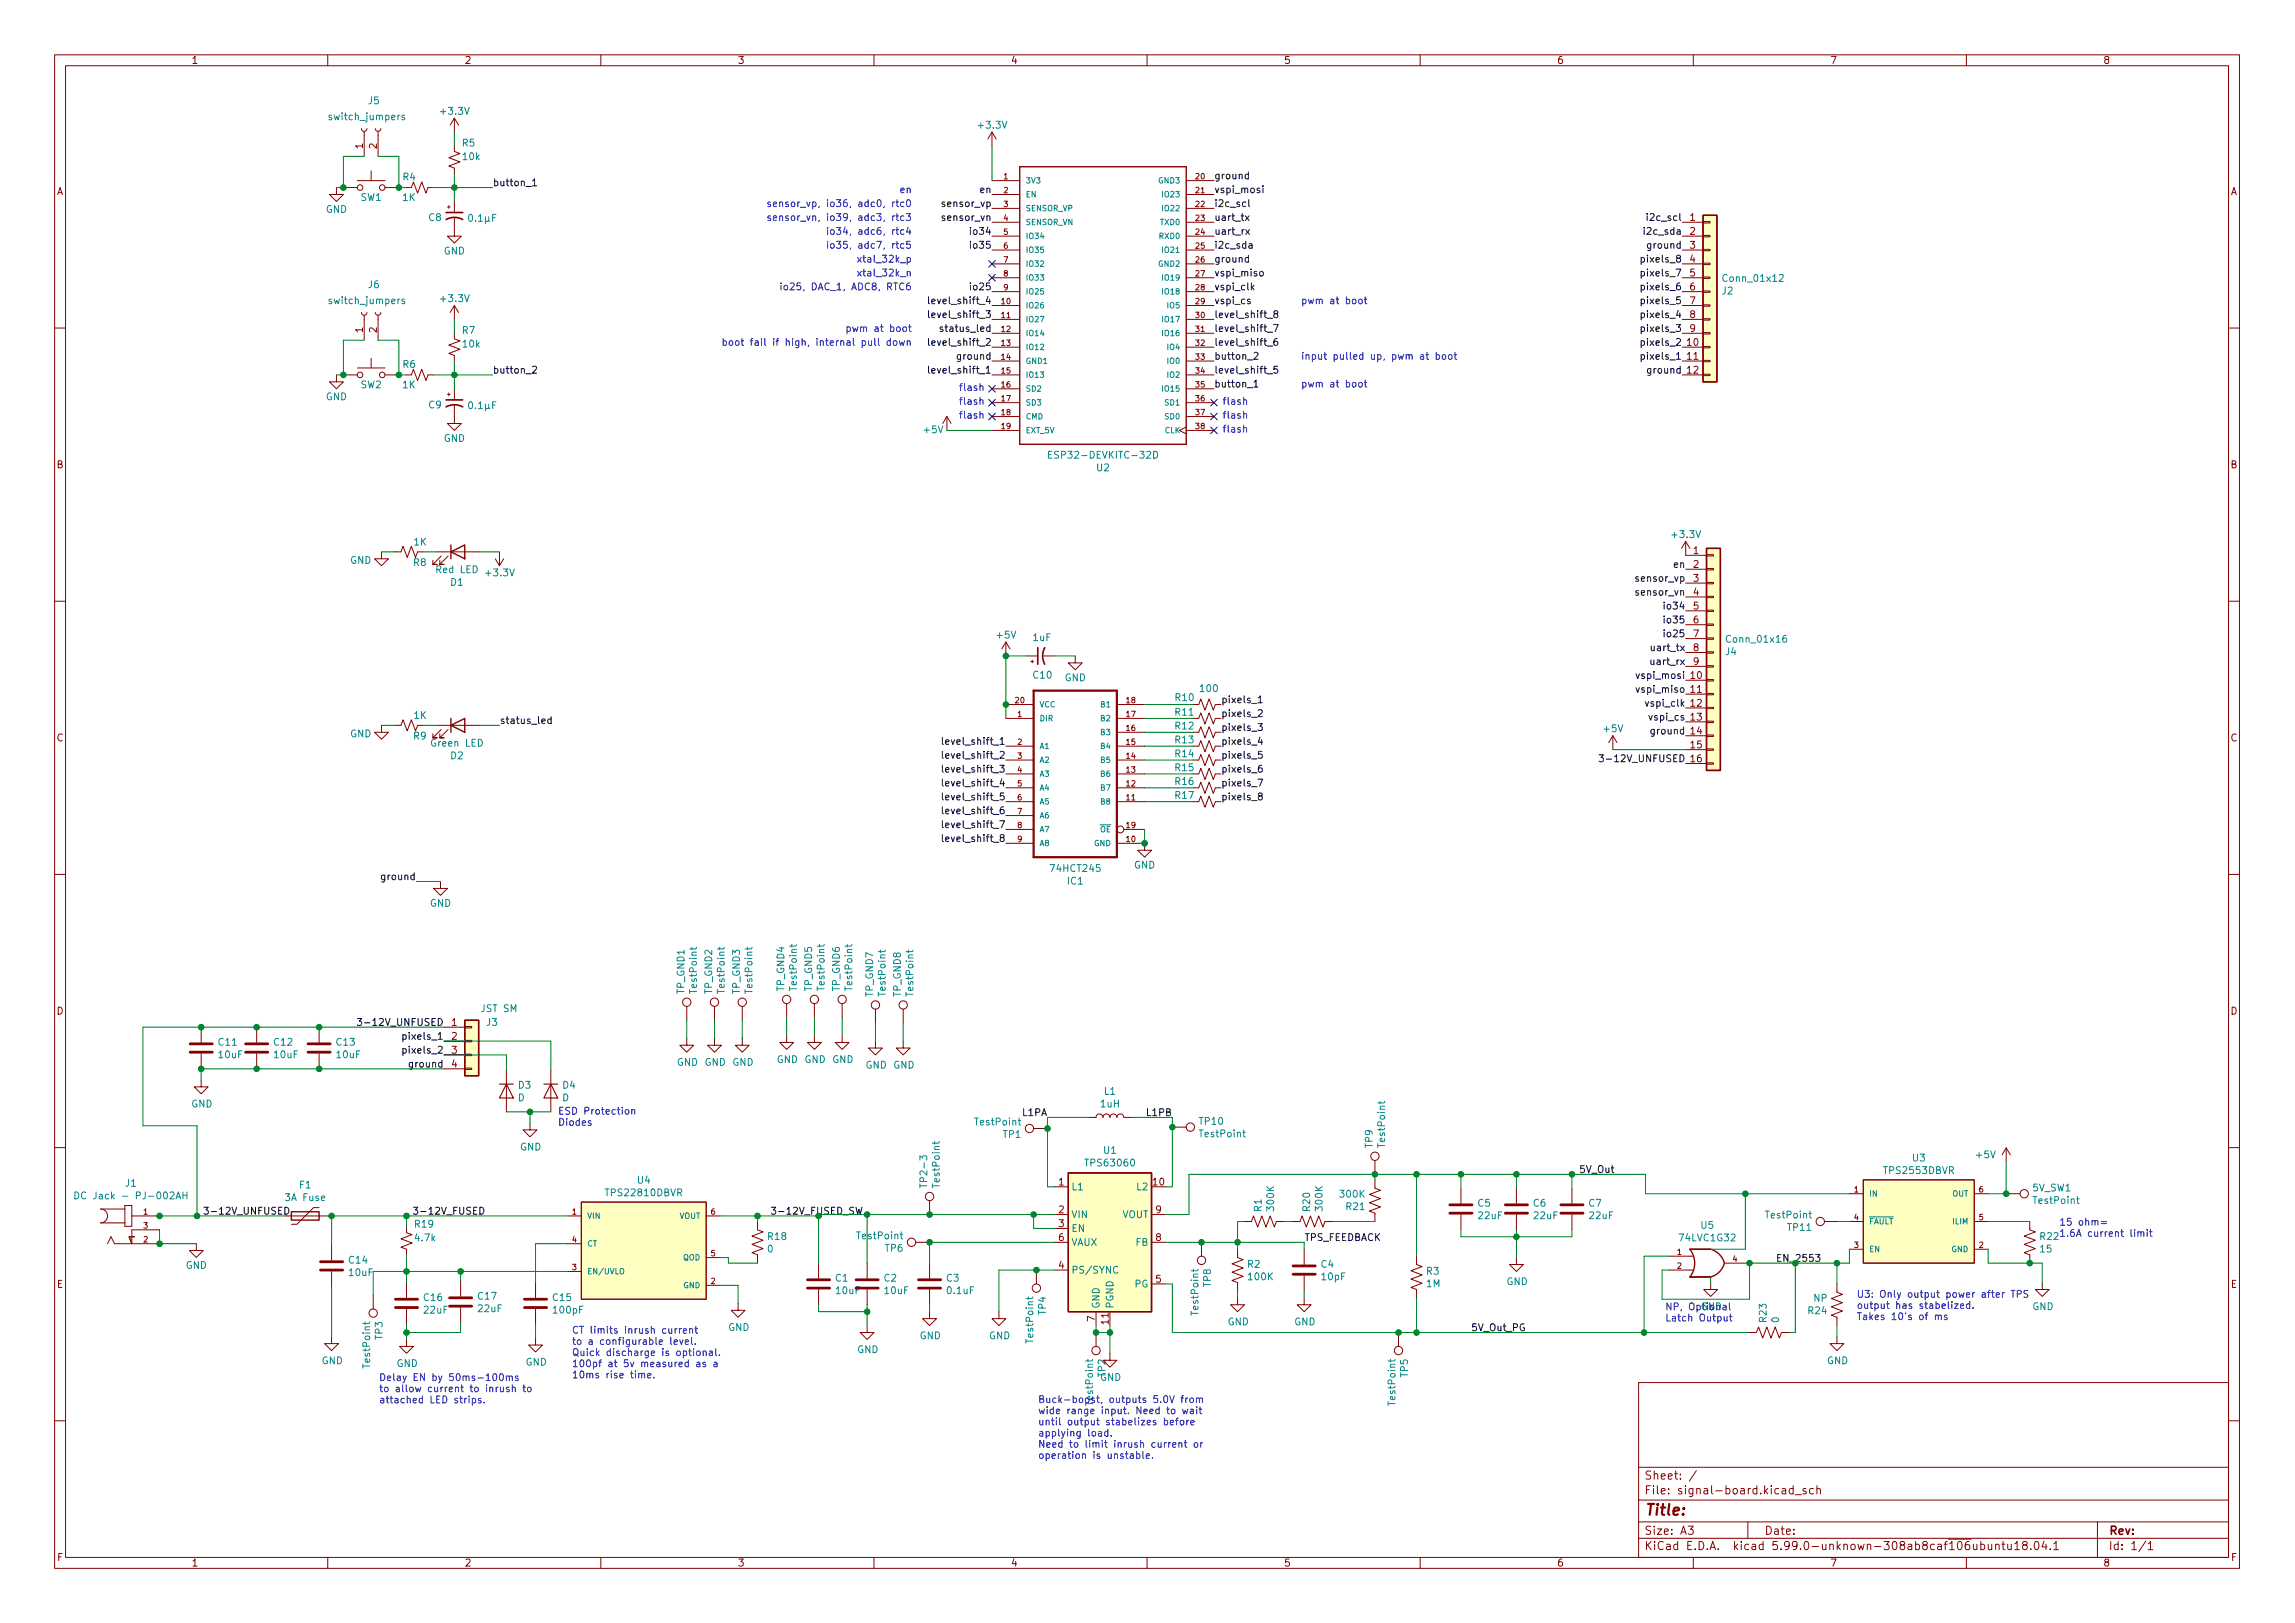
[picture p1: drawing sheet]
<svg xmlns="http://www.w3.org/2000/svg" width="420mm" height="297mm" viewBox="0 0 420 297" stroke-linecap="round" stroke-linejoin="round" font-family="sans-serif">
<defs><g id="words">
<text font-size="2.8" fill="#840000" x="301" y="277.3">Title:</text>
<g font-size="2.1" fill="#840000">
<text x="301" y="273.5">File: signal-board.kicad_sch</text>
<text x="301" y="270.8">Sheet: /</text>
<text x="301" y="280.9">Size: A3</text>
<text x="323" y="280.9">Date:</text>
<text x="386" y="280.9">Rev:</text>
<text x="301" y="283.7">KiCad E.D.A. kicad 5.99.0-unknown-308ab8caf~106~ubuntu18.04.1</text>
<text x="386" y="283.7">Id: 1/1</text>
</g>
<g font-size="1.8" fill="#840000">
<text x="35" y="11.7">1</text>
<text x="85" y="11.7">2</text>
<text x="135" y="11.7">3</text>
<text x="185" y="11.7">4</text>
<text x="235" y="11.7">5</text>
<text x="285" y="11.7">6</text>
<text x="335" y="11.7">7</text>
<text x="385" y="11.7">8</text>
<text x="66.4" y="27.2" transform="rotate(-90 66.4 27.2)">1</text>
<text x="69" y="27.2" transform="rotate(-90 69 27.2)">2</text>
<text x="10.3" y="35.7">A</text>
<text x="408.3" y="35.7">A</text>
<text x="309.4" y="40.4">1</text>
<text x="309.4" y="43">2</text>
<text x="309.4" y="45.5">3</text>
<text x="309.4" y="48">4</text>
<text x="309.4" y="50.6">5</text>
<text x="309.4" y="53.1">6</text>
<text x="309.4" y="55.7">7</text>
<text x="309.4" y="58.2">8</text>
<text x="66.4" y="60.9" transform="rotate(-90 66.4 60.9)">1</text>
<text x="69" y="60.9" transform="rotate(-90 69 60.9)">2</text>
<text x="308.9" y="63.3">10</text>
<text x="308.9" y="65.8">11</text>
<text x="309.4" y="60.7">9</text>
<text x="308.9" y="68.4">12</text>
<text x="10.3" y="85.7">B</text>
<text x="408.3" y="85.7">B</text>
<text x="310" y="101.4">1</text>
<text x="310" y="103.9">2</text>
<text x="310" y="106.5">3</text>
<text x="310" y="109">4</text>
<text x="310" y="111.5">5</text>
<text x="310" y="114.1">6</text>
<text x="310" y="116.6">7</text>
<text x="310" y="119.2">8</text>
<text x="309.5" y="124.2">10</text>
<text x="310" y="121.7">9</text>
<text x="309.5" y="126.8">11</text>
<text x="309.5" y="129.3">12</text>
<text x="309.5" y="131.9">13</text>
<text x="10.3" y="135.7">C</text>
<text x="309.5" y="134.4">14</text>
<text x="309.5" y="136.9">15</text>
<text x="408.3" y="135.7">C</text>
<text x="10.3" y="185.7">D</text>
<text x="408.3" y="185.7">D</text>
<text x="82.7" y="187.7">1</text>
<text x="82.7" y="190.3">2</text>
<text x="82.7" y="192.8">3</text>
<text x="82.7" y="195.4">4</text>
<text x="193.8" y="217">1</text>
<text x="211.1" y="217">10</text>
<text x="193.8" y="222">2</text>
<text x="193.8" y="224.6">3</text>
<text x="193.8" y="227.1">6</text>
<text x="211.6" y="227.1">8</text>
<text x="211.6" y="222">9</text>
<text x="193.8" y="232.2">4</text>
<text x="10.4" y="235.7">E</text>
<text x="211.6" y="234.7">5</text>
<text x="408.4" y="235.7">E</text>
<text x="200.4" y="241.8" transform="rotate(-90 200.4 241.8)">7</text>
<text x="202.9" y="242.3" transform="rotate(-90 202.9 242.3)">11</text>
<text x="10.4" y="285.7">F</text>
<text x="35" y="286.7">1</text>
<text x="85" y="286.7">2</text>
<text x="135" y="286.7">3</text>
<text x="185" y="286.7">4</text>
<text x="235" y="286.7">5</text>
<text x="285" y="286.7">6</text>
<text x="335" y="286.7">7</text>
<text x="385" y="286.7">8</text>
<text x="408.4" y="285.7">F</text>
</g>
<g font-size="1.8" fill="#008484">
<text x="60.5" y="22">switch_jumpers</text>
<text x="67.4" y="19.1">J5</text>
<text x="80.8" y="21">+3.3V</text>
<text x="179.3" y="23.5">+3.3V</text>
<text x="84.6" y="26.8">R5</text>
<text x="84.8" y="29.3">10k</text>
<text x="73.8" y="33">R4</text>
<text x="59.6" y="38.9">GND</text>
<text x="66" y="36.8">SW1</text>
<text x="73.7" y="36.8">1K</text>
<text x="78.5" y="40.4">C8</text>
<text x="81.2" y="46.6">GND</text>
<text x="67.4" y="52.7">J6</text>
<text x="315.3" y="53.9">J2</text>
<text x="315.7" y="51.6">Conn_01x12</text>
<text x="60.5" y="55.6">switch_jumpers</text>
<text x="80.8" y="55.3">+3.3V</text>
<text x="84.6" y="61.1">R7</text>
<text x="84.8" y="63.6">10k</text>
<text x="66" y="71">SW2</text>
<text x="73.7" y="71.1">1K</text>
<text x="73.8" y="67.3">R6</text>
<text x="59.6" y="73.2">GND</text>
<text x="78.5" y="74.7">C9</text>
<text x="81.2" y="80.9">GND</text>
<text x="169.2" y="79.3">+5V</text>
<text x="193.1" y="83.9">ESP32-DEVKITC-32D</text>
<text x="200.8" y="86.2">U2</text>
<text x="75.8" y="99.8">1K</text>
<text x="306.3" y="98.5">+3.3V</text>
<text x="64.1" y="103.2">GND</text>
<text x="75.7" y="103.6">R8</text>
<text x="80" y="104.9">Red LED</text>
<text x="82.5" y="107.2">D1</text>
<text x="89.1" y="105.5">+3.3V</text>
<text x="182.6" y="116.8">+5V</text>
<text x="189.2" y="117.3">1uF</text>
<text x="315.9" y="119.9">J4</text>
<text x="316.4" y="117.6">Conn_01x16</text>
<text x="189.2" y="124.2">C10</text>
<text x="194.9" y="124.7">GND</text>
<text x="75.8" y="131.6">1K</text>
<text x="215.2" y="131">R11</text>
<text x="215.2" y="128.3">R10</text>
<text x="219.8" y="126.6">100</text>
<text x="64.1" y="134.9">GND</text>
<text x="75.7" y="135.3">R9</text>
<text x="79.1" y="136.6">Green LED</text>
<text x="215.2" y="133.5">R12</text>
<text x="215.2" y="136">R13</text>
<text x="293.7" y="134">+5V</text>
<text x="82.5" y="138.9">D2</text>
<text x="215.2" y="143.7">R16</text>
<text x="215.2" y="141.1">R15</text>
<text x="215.2" y="138.6">R14</text>
<text x="215.2" y="146.2">R17</text>
<text x="192.6" y="159.6">74HCT245</text>
<text x="195.5" y="161.9">IC1</text>
<text x="207.6" y="159">GND</text>
<text x="78.7" y="165.9">GND</text>
<text x="88.2" y="185.2">JST SM</text>
<text x="125.3" y="181.9" transform="rotate(-90 125.3 181.9)">TP_GND1</text>
<text x="127.6" y="181.6" transform="rotate(-90 127.6 181.6)">TestPoint</text>
<text x="130.4" y="181.9" transform="rotate(-90 130.4 181.9)">TP_GND2</text>
<text x="132.7" y="181.6" transform="rotate(-90 132.7 181.6)">TestPoint</text>
<text x="135.5" y="181.9" transform="rotate(-90 135.5 181.9)">TP_GND3</text>
<text x="137.7" y="181.6" transform="rotate(-90 137.7 181.6)">TestPoint</text>
<text x="143.6" y="181.4" transform="rotate(-90 143.6 181.4)">TP_GND4</text>
<text x="145.9" y="181.1" transform="rotate(-90 145.9 181.1)">TestPoint</text>
<text x="148.7" y="181.4" transform="rotate(-90 148.7 181.4)">TP_GND5</text>
<text x="150.9" y="181.1" transform="rotate(-90 150.9 181.1)">TestPoint</text>
<text x="153.7" y="181.4" transform="rotate(-90 153.7 181.4)">TP_GND6</text>
<text x="156" y="181.1" transform="rotate(-90 156 181.1)">TestPoint</text>
<text x="159.8" y="182.4" transform="rotate(-90 159.8 182.4)">TP_GND7</text>
<text x="162.1" y="182.1" transform="rotate(-90 162.1 182.1)">TestPoint</text>
<text x="164.9" y="182.4" transform="rotate(-90 164.9 182.4)">TP_GND8</text>
<text x="167.2" y="182.1" transform="rotate(-90 167.2 182.1)">TestPoint</text>
<text x="40.1" y="191.4">C11</text>
<text x="50.2" y="191.4">C12</text>
<text x="61.6" y="191.4">C13</text>
<text x="89.1" y="187.7">J3</text>
<text x="40.1" y="193.7">10uF</text>
<text x="50.3" y="193.7">10uF</text>
<text x="61.7" y="193.7">10uF</text>
<text x="123.9" y="195.1">GND GND GND</text>
<text x="142.2" y="194.5">GND GND GND</text>
<text x="158.4" y="195.6">GND GND</text>
<text x="35" y="202.7">GND</text>
<text x="94.8" y="201.5">D</text>
<text x="94.9" y="199.2">D3</text>
<text x="102.9" y="201.5">D</text>
<text x="103" y="199.2">D4</text>
<text x="201.5" y="202.7">1uH</text>
<text x="202.2" y="200.3">L1</text>
<text x="178.6" y="206">TestPoint</text>
<text x="183.6" y="208.2">TP1</text>
<text x="219.6" y="205.8">TP10</text>
<text x="219.7" y="208.1">TestPoint</text>
<text x="253.6" y="209.8" transform="rotate(-90 253.6 209.8)">TestPoint</text>
<text x="95.2" y="210.5">GND</text>
<text x="199" y="213.5">TPS63060</text>
<text x="202.1" y="211.2">U1</text>
<text x="251.3" y="210" transform="rotate(-90 251.3 210)">TP9</text>
<text x="345.1" y="214.9">TPS2553DBVR</text>
<text x="350.2" y="212.6">U3</text>
<text x="361.9" y="212">+5V</text>
<text x="15.6" y="219.5">DC Jack - PJ-002AH</text>
<text x="23" y="217.2">J1</text>
<text x="52.4" y="219.8">3A Fuse</text>
<text x="54.8" y="217.5">F1</text>
<text x="111.2" y="218.9">TPS22810DBVR</text>
<text x="116.7" y="216.6">U4</text>
<text x="169.7" y="216.8" transform="rotate(-90 169.7 216.8)">TP2-3</text>
<text x="172" y="217.2" transform="rotate(-90 172 217.2)">TestPoint</text>
<text x="196.1" y="217.8">L1</text>
<text x="208.2" y="217.8">L2</text>
<text x="231" y="221.7" transform="rotate(-90 231 221.7)">R1</text>
<text x="233.2" y="221.5" transform="rotate(-90 233.2 221.5)">300K</text>
<text x="239.8" y="221.6" transform="rotate(-90 239.8 221.6)">R20</text>
<text x="242.1" y="221.5" transform="rotate(-90 242.1 221.5)">300K</text>
<text x="245.4" y="219.2">300K</text>
<text x="246.5" y="221.5">R21</text>
<text x="270.6" y="220.8">C5</text>
<text x="280.7" y="220.8">C6</text>
<text x="290.9" y="220.8">C7</text>
<text x="372.1" y="218">5V_SW1</text>
<text x="372.4" y="220.3">TestPoint</text>
<text x="76" y="224.7">R19</text>
<text x="76.1" y="227.2">4.7k</text>
<text x="140.6" y="226.9">R18</text>
<text x="157" y="226.8">TestPoint</text>
<text x="196.1" y="222.9">VIN</text>
<text x="196.1" y="225.5">EN</text>
<text x="205.4" y="222.9">VOUT</text>
<text x="270.7" y="223.1">22uF</text>
<text x="280.9" y="223.1">22uF</text>
<text x="291" y="223.1">22uF</text>
<text x="307.6" y="227.2">74LVC1G32</text>
<text x="311.4" y="224.9">U5</text>
<text x="323.4" y="223">TestPoint</text>
<text x="327.3" y="225.3">TP11</text>
<text x="373.6" y="226.9">R22</text>
<text x="34" y="232.2">GND</text>
<text x="63.9" y="231.2">C14</text>
<text x="64" y="233.5">10uF</text>
<text x="140.5" y="229.2">0</text>
<text x="162.1" y="229.1">TP6</text>
<text x="196.1" y="233.1">PS/SYNC</text>
<text x="196.1" y="228">VAUX</text>
<text x="208" y="228">FB</text>
<text x="228.4" y="232">R2</text>
<text x="241.9" y="232">C4</text>
<text x="261.2" y="233.3">R3</text>
<text x="373.6" y="229.2">15</text>
<text x="77.6" y="238.1">C16</text>
<text x="87.6" y="237.8">C17</text>
<text x="101.3" y="238.1">C15</text>
<text x="153" y="234.5">C1</text>
<text x="153.1" y="236.8">10uF</text>
<text x="161.9" y="234.5">C2</text>
<text x="162" y="236.8">10uF</text>
<text x="173.3" y="234.5">C3</text>
<text x="173.5" y="236.8">0.1uF</text>
<text x="201.3" y="239.6" transform="rotate(-90 201.3 239.6)">GND</text>
<text x="203.8" y="239.6" transform="rotate(-90 203.8 239.6)">PGND</text>
<text x="207.8" y="235.6">PG</text>
<text x="221.7" y="235.5" transform="rotate(-90 221.7 235.5)">TP8</text>
<text x="228.6" y="234.3">100K</text>
<text x="242" y="234.3">10pF</text>
<text x="261.2" y="235.6">1M</text>
<text x="275.8" y="235.2">GND</text>
<text x="332" y="238.2">NP</text>
<text x="372" y="239.8">GND</text>
<text x="70" y="245.1" transform="rotate(-90 70 245.1)">TP3</text>
<text x="77.7" y="240.4">22uF</text>
<text x="87.6" y="240.1">22uF</text>
<text x="101.4" y="240.4">100pF</text>
<text x="133.3" y="243.6">GND</text>
<text x="168.3" y="245.1">GND</text>
<text x="181" y="245.1">GND</text>
<text x="189.2" y="245.6" transform="rotate(-90 189.2 245.6)">TestPoint</text>
<text x="191.4" y="240.6" transform="rotate(-90 191.4 240.6)">TP4</text>
<text x="219.4" y="240.5" transform="rotate(-90 219.4 240.5)">TestPoint</text>
<text x="224.7" y="242.5">GND</text>
<text x="236.9" y="242.5">GND</text>
<text x="323.4" y="241.9" transform="rotate(-90 323.4 241.9)">R23</text>
<text x="325.7" y="242" transform="rotate(-90 325.7 242)">0</text>
<text x="331.1" y="240.5">R24</text>
<text x="58.9" y="249.7">GND</text>
<text x="67.7" y="250.2" transform="rotate(-90 67.7 250.2)">TestPoint</text>
<text x="72.6" y="250.2">GND</text>
<text x="96.2" y="249.9">GND</text>
<text x="156.9" y="247.6">GND</text>
<text x="334.5" y="249.7">GND</text>
<text x="201.4" y="252.7">GND</text>
<text x="202.4" y="252" transform="rotate(-90 202.4 252)">TP2</text>
<text x="255.5" y="257" transform="rotate(-90 255.5 257)">TestPoint</text>
<text x="257.7" y="252" transform="rotate(-90 257.7 252)">TP5</text>
</g>
<g font-size="1.8">
<text x="90.2" y="34.1">button_1</text>
<text x="179.5" y="35.3">en</text>
<text x="222.2" y="35.3">vspi_mosi</text>
<text x="222.2" y="32.8">ground</text>
<text x="172.8" y="40.4">sensor_vn</text>
<text x="172.8" y="37.9">sensor_vp</text>
<text x="222.2" y="40.4">uart_tx</text>
<text x="222.2" y="37.9">i2c_scl</text>
<text x="302.1" y="40.4">i2c_scl</text>
<text x="178.1" y="43">io34</text>
<text x="178.1" y="45.5">io35</text>
<text x="222.2" y="45.5">i2c_sda</text>
<text x="222.2" y="43">uart_rx</text>
<text x="301.5" y="43">i2c_sda</text>
<text x="301.9" y="45.5">ground</text>
<text x="178.1" y="53.1">io25</text>
<text x="222.2" y="48">ground</text>
<text x="222.2" y="53.1">vspi_clk</text>
<text x="222.2" y="50.6">vspi_miso</text>
<text x="301" y="53.1">pixels_6</text>
<text x="301" y="50.6">pixels_7</text>
<text x="301" y="48">pixels_8</text>
<text x="171" y="58.2">level_shift_3</text>
<text x="171" y="55.7">level_shift_4</text>
<text x="222.2" y="58.2">level_shift_8</text>
<text x="222.2" y="55.7">vspi_cs</text>
<text x="301" y="58.2">pixels_4</text>
<text x="301" y="55.7">pixels_5</text>
<text x="171" y="63.3">level_shift_2</text>
<text x="172.9" y="60.7">status_led</text>
<text x="175.5" y="65.8">ground</text>
<text x="222.2" y="65.8">button_2</text>
<text x="222.2" y="63.3">level_shift_6</text>
<text x="222.2" y="60.7">level_shift_7</text>
<text x="301" y="60.7">pixels_3</text>
<text x="301" y="63.3">pixels_2</text>
<text x="301" y="65.8">pixels_1</text>
<text x="90.2" y="68.4">button_2</text>
<text x="171" y="68.4">level_shift_1</text>
<text x="222.2" y="70.9">button_1</text>
<text x="222.2" y="68.4">level_shift_5</text>
<text x="301.9" y="68.4">ground</text>
<text x="299.8" y="106.5">sensor_vp</text>
<text x="306.5" y="103.9">en</text>
<text x="299.8" y="109">sensor_vn</text>
<text x="305.1" y="111.5">io34</text>
<text x="302.7" y="119.2">uart_tx</text>
<text x="305.1" y="116.6">io25</text>
<text x="305.1" y="114.1">io35</text>
<text x="300" y="124.2">vspi_mosi</text>
<text x="302.6" y="121.7">uart_rx</text>
<text x="223.5" y="131.2">pixels_2</text>
<text x="223.5" y="128.7">pixels_1</text>
<text x="300" y="126.8">vspi_miso</text>
<text x="301.6" y="129.3">vspi_clk</text>
<text x="302.1" y="131.9">vspi_cs</text>
<text x="91.4" y="132.5">status_led</text>
<text x="173.5" y="136.3">level_shift_1</text>
<text x="223.5" y="136.3">pixels_4</text>
<text x="223.5" y="133.8">pixels_3</text>
<text x="302.5" y="134.4">ground</text>
<text x="173.5" y="141.4">level_shift_3</text>
<text x="173.5" y="138.8">level_shift_2</text>
<text x="173.5" y="143.9">level_shift_4</text>
<text x="223.5" y="138.8">pixels_5</text>
<text x="223.5" y="141.4">pixels_6</text>
<text x="223.5" y="143.9">pixels_7</text>
<text x="294.4" y="139.5">3-12V_UNFUSED 16</text>
<text x="173.5" y="149">level_shift_6</text>
<text x="173.5" y="146.5">level_shift_5</text>
<text x="223.5" y="146.5">pixels_8</text>
<text x="173.5" y="151.5">level_shift_7</text>
<text x="173.5" y="154.1">level_shift_8</text>
<text x="70.1" y="161.1">ground</text>
<text x="67" y="187.7">3-12V_UNFUSED</text>
<text x="74.3" y="190.3">pixels_1</text>
<text x="74.3" y="192.8">pixels_2</text>
<text x="75.2" y="195.4">ground</text>
<text x="187.2" y="204.2">L1PA</text>
<text x="210.1" y="204.2">L1PB</text>
<text x="289.5" y="214.7">5V_Out</text>
<text x="37.1" y="222.3">3-12V_UNFUSED</text>
<text x="77.2" y="222.3">3-12V_FUSED</text>
<text x="238.8" y="227.1">TPS_FEEDBACK</text>
<text x="269.7" y="243.6">5V_Out_PG</text>
</g>
<g font-size="1.8" fill="#0000c2">
<text x="164.9" y="35.3">en</text>
<text x="144.4" y="40.4">sensor_vn, io39, adc3, rtc3</text>
<text x="144.4" y="37.9">sensor_vp, io36, adc0, rtc0</text>
<text x="154.2" y="43">io34, adc6, rtc4</text>
<text x="154.2" y="45.5">io35, adc7, rtc5</text>
<text x="145.3" y="53.1">io25, DAC_1, ADC8, RTC6</text>
<text x="158" y="48">xtal_32k_p</text>
<text x="158" y="50.6">xtal_32k_n</text>
<text x="238.1" y="55.7">pwm at boot</text>
<text x="138.2" y="63.3">boot fail if high, internal pull down</text>
<text x="156.6" y="60.7">pwm at boot</text>
<text x="238.1" y="65.8">input pulled up, pwm at boot</text>
<text x="176.2" y="71.5">flash</text>
<text x="238.1" y="70.9">pwm at boot</text>
<text x="176.2" y="76.6">flash</text>
<text x="176.2" y="74.1">flash</text>
<text x="224.5" y="76.6">flash</text>
<text x="224.5" y="74.1">flash</text>
<text x="224.5" y="79.2">flash</text>
<text x="102.1" y="204">ESD Protection</text>
<text x="102.1" y="206">Diodes</text>
<text x="376.9" y="224.3">15 ohm=</text>
<text x="376.9" y="226.3">1.6A current limit</text>
<text x="311.3" y="239.8">GND</text>
<text x="339.9" y="237.5">U3: Only output power after TPS</text>
<text x="339.9" y="239.5">output has stabelized.</text>
<text x="104.6" y="244.1">CT limits inrush current</text>
<text x="304.8" y="241.8">Latch Output</text>
<text x="339.9" y="241.6">Takes 10's of ms</text>
<text x="104.6" y="246.1">to a configurable level.</text>
<text x="104.6" y="248.2">Quick discharge is optional.</text>
<text x="104.6" y="250.2">100pf at 5v measured as a</text>
<text x="69.3" y="252.7">Delay EN by 50ms-100ms</text>
<text x="69.3" y="254.8">to allow current to inrush to</text>
<text x="69.3" y="256.8">attached LED strips.</text>
<text x="104.6" y="252.3">10ms rise time.</text>
<text x="190" y="256.8">Buck-boost, outputs 5.0V from</text>
<text x="200.1" y="257" transform="rotate(-90 200.1 257)">TestPoint</text>
<text x="190" y="258.8">wide range input. Need to wait</text>
<text x="190" y="260.9">until output stabelizes before</text>
<text x="190" y="262.9">applying load.</text>
<text x="190" y="264.9">Need to limit inrush current or</text>
<text x="190" y="267">operation is unstable.</text>
</g>
<g font-size="1.8" fill="#008400">
<text x="141" y="222.3">3-12V_FUSED_SW</text>
<text x="326.1" y="230.9">EN_2553</text>
</g>
<g font-size="1.4" fill="#840000">
<text x="183.8" y="32.8">1</text>
<text x="183.8" y="35.3">2</text>
<text x="218.9" y="32.8">20</text>
<text x="218.9" y="35.3">21</text>
<text x="183.8" y="37.9">3</text>
<text x="183.8" y="40.4">4</text>
<text x="218.9" y="37.9">22</text>
<text x="218.9" y="40.4">23</text>
<text x="183.8" y="43">5</text>
<text x="183.8" y="45.5">6</text>
<text x="218.9" y="43">24</text>
<text x="218.9" y="45.5">25</text>
<text x="183.8" y="48">7</text>
<text x="183.8" y="50.6">8</text>
<text x="183.8" y="53.1">9</text>
<text x="218.9" y="48">26</text>
<text x="218.9" y="50.6">27</text>
<text x="218.9" y="53.1">28</text>
<text x="183.4" y="55.7">10</text>
<text x="183.4" y="58.2">11</text>
<text x="218.9" y="55.7">29</text>
<text x="218.9" y="58.2">30</text>
<text x="183.4" y="60.7">12</text>
<text x="183.4" y="63.3">13</text>
<text x="183.4" y="65.8">14</text>
<text x="218.9" y="60.7">31</text>
<text x="218.9" y="63.3">32</text>
<text x="218.9" y="65.8">33</text>
<text x="183.4" y="68.4">15</text>
<text x="183.4" y="70.9">16</text>
<text x="218.9" y="68.4">34</text>
<text x="218.9" y="70.9">35</text>
<text x="183.4" y="73.4">17</text>
<text x="183.4" y="76">18</text>
<text x="218.9" y="73.4">36</text>
<text x="218.9" y="76">37</text>
<text x="183.4" y="78.5">19</text>
<text x="218.9" y="78.5">38</text>
<text x="185.9" y="128.7">20</text>
<text x="186.3" y="131.2">1</text>
<text x="206.2" y="131.2">17</text>
<text x="206.2" y="128.7">18</text>
<text x="186.3" y="136.3">2</text>
<text x="206.2" y="136.3">15</text>
<text x="206.2" y="133.8">16</text>
<text x="186.3" y="138.8">3</text>
<text x="186.3" y="141.4">4</text>
<text x="186.3" y="143.9">5</text>
<text x="206.2" y="143.9">12</text>
<text x="206.2" y="141.4">13</text>
<text x="206.2" y="138.8">14</text>
<text x="186.3" y="146.5">6</text>
<text x="186.3" y="149">7</text>
<text x="206.2" y="146.5">11</text>
<text x="186.3" y="151.5">8</text>
<text x="186.3" y="154.1">9</text>
<text x="206.2" y="154.1">10</text>
<text x="206.2" y="151.5">19</text>
<text x="339.5" y="218.2">1</text>
<text x="362.3" y="218.2">6</text>
<text x="26.3" y="222.3">1</text>
<text x="26.3" y="224.8">3</text>
<text x="26.3" y="227.4">2</text>
<text x="104.8" y="222.3">1</text>
<text x="104.8" y="227.4">4</text>
<text x="130.2" y="222.3">6</text>
<text x="339.5" y="223.3">4</text>
<text x="362.3" y="223.3">5</text>
<text x="104.8" y="232.4">3</text>
<text x="130.2" y="229.9">5</text>
<text x="307.1" y="229.7">1</text>
<text x="307.1" y="232.2">2</text>
<text x="317.2" y="230.9">4</text>
<text x="339.5" y="228.4">3</text>
<text x="362.3" y="228.4">2</text>
<text x="130.2" y="235">2</text>
</g>
<g font-size="1.4" fill="#008484">
<text x="187.7" y="33.6">3V3</text>
<text x="212.2" y="33.6">GND3</text>
<text x="187.7" y="36.1">EN</text>
<text x="187.7" y="38.6">SENSOR_VP</text>
<text x="187.7" y="41.2">SENSOR_VN</text>
<text x="212.5" y="41.2">TXD0</text>
<text x="213.1" y="36.1">IO23</text>
<text x="213.1" y="38.6">IO22</text>
<text x="187.7" y="43.7">IO34</text>
<text x="187.7" y="46.3">IO35</text>
<text x="212.4" y="43.7">RXD0</text>
<text x="213.1" y="46.3">IO21</text>
<text x="187.7" y="48.8">IO32</text>
<text x="187.7" y="51.3">IO33</text>
<text x="187.7" y="53.9">IO25</text>
<text x="212.2" y="48.8">GND2</text>
<text x="213.1" y="51.3">IO19</text>
<text x="213.1" y="53.9">IO18</text>
<text x="187.7" y="56.4">IO26</text>
<text x="187.7" y="59">IO27</text>
<text x="213.1" y="59">IO17</text>
<text x="213.9" y="56.4">IO5</text>
<text x="187.7" y="61.5">IO14</text>
<text x="187.7" y="64">IO12</text>
<text x="213.1" y="61.5">IO16</text>
<text x="213.9" y="64">IO4</text>
<text x="187.7" y="66.6">GND1</text>
<text x="187.7" y="69.1">IO13</text>
<text x="187.7" y="71.7">SD2</text>
<text x="213.1" y="71.7">IO15</text>
<text x="213.9" y="66.6">IO0</text>
<text x="213.9" y="69.1">IO2</text>
<text x="187.7" y="74.2">SD3</text>
<text x="187.7" y="76.7">CMD</text>
<text x="213.4" y="74.2">SD1</text>
<text x="213.4" y="76.7">SD0</text>
<text x="187.7" y="79.3">EXT_5V</text>
<text x="213.2" y="79.3">CLK</text>
<text x="190.2" y="132">DIR</text>
<text x="190.2" y="129.4">VCC</text>
<text x="201.6" y="132">B2</text>
<text x="201.6" y="129.4">B1</text>
<text x="190.2" y="137.1">A1</text>
<text x="201.6" y="137.1">B4</text>
<text x="201.6" y="134.5">B3</text>
<text x="190.2" y="139.6">A2</text>
<text x="190.2" y="142.1">A3</text>
<text x="201.6" y="142.1">B6</text>
<text x="201.6" y="139.6">B5</text>
<text x="190.2" y="144.7">A4</text>
<text x="190.2" y="147.2">A5</text>
<text x="190.2" y="149.8">A6</text>
<text x="201.6" y="147.2">B8</text>
<text x="201.6" y="144.7">B7</text>
<text x="190.2" y="152.3">A7</text>
<text x="190.2" y="154.8">A8</text>
<text x="200.3" y="154.8">GND</text>
<text x="201.4" y="152.3">~OE~</text>
<text x="342.1" y="219">IN</text>
<text x="357.4" y="219">OUT</text>
<text x="107.4" y="223">VIN</text>
<text x="124.3" y="223">VOUT</text>
<text x="342.1" y="224.1">~FAULT~</text>
<text x="357.6" y="224.1">ILIM</text>
<text x="107.4" y="228.1">CT</text>
<text x="107.4" y="233.2">EN/UVLO</text>
<text x="125" y="230.7">QOD</text>
<text x="342.1" y="229.1">EN</text>
<text x="357.3" y="229.1">GND</text>
<text x="125.1" y="235.7">GND</text>
</g>
</g></defs>
<g fill="none" stroke="#840000" stroke-width=".18">
<path d="M10 10h400v277h-400zM12 12h396v273h-396zM60 10v2M110 10v2M160 10v2M210 10v2M260 10v2M310 10v2M360 10v2M61.6 34.3v1.3h1.3l-1.3 1.3-1.3-1.3h1.3M62.9 34.3h2.5M65.4 33.1h5.1"/>
<path d="M66.2 23.5l.1 .4 .4 .1 .3-.1 .2-.4M66.7 24v4.6M67.9 31.3v1.8M68.7 23.5l.2 .4 .3 .1 .4-.1 .1-.4M69.2 24v4.6M70.5 34.3h2.5M74.3 34.3h1l.4-1 .8 2 .7-2 .8 2 .4-1h1M81.9 37.9h.5M82.2 37.6v.5M83.2 26.7v1l1 .4-2 .8 2 .7-2 .8 1 .4v1M83.2 39.9v3.3h1.3l-1.3 1.3-1.3-1.3h1.3M83.2 21.6l-.8 1.3"/>
<path d="M83.2 21.6v2.6M83.2 36.9v2M83.2 21.6l.7 1.3M181.6 24.2l-.8 1.2M181.6 24.2v2.5M181.6 24.2l.8 1.2M181.6 33.1h5.1M181.6 35.6h5.1M181.6 38.1h5.1M217.2 33.1h5M217.2 35.6h5M217.2 38.1h5"/>
<path d="M66.2 57.2l.1 .3 .4 .2 .3-.2 .2-.3M66.7 57.7v4.6M68.7 57.2l.2 .3 .3 .2 .4-.2 .1-.3M69.2 57.7v4.6M83.2 55.9v2.6M83.2 55.9l-.8 1.3M83.2 55.9l.7 1.3M181.6 55.9h5.1M181.6 58.5h5.1M181.6 40.7h5.1M181.6 43.2h5.1M181.6 45.8h5.1"/>
<path d="M181.6 48.3h5.1M181.6 50.8h5.1M181.6 53.4h5.1M217.2 55.9h5M217.2 58.5h5M217.2 40.7h5M217.2 43.2h5M217.2 45.8h5M217.2 48.3h5M217.2 50.8h5M217.2 53.4h5M308 55.9h3.8"/>
<path d="M308 58.5h3.8M308 40.7h3.8M308 43.2h3.8M308 45.8h3.8M308 48.3h3.8M308 50.8h3.8M308 53.4h3.8M311.8 58.3h1.3v.3h-1.3zM311.8 55.8h1.3v.2h-1.3zM311.8 50.7h1.3v.3h-1.3zM311.8 48.2h1.3v.2h-1.3zM311.8 45.6h1.3v.3h-1.3z"/>
<path d="M311.8 43.1h1.3v.2h-1.3zM311.8 53.2h1.3v.3h-1.3zM311.8 40.5h1.3v.3h-1.3zM10 60h2M61.6 68.6v1.3h1.3l-1.3 1.3-1.3-1.3h1.3M62.9 68.6h2.5M65.4 67.3h5.1M67.9 65.6v1.7M70.5 68.6h2.5M74.3 68.6h1l.4-1 .8 2 .7-2 .8 2 .4-1h1M81.9 72.2h.5M82.2 71.9v.5"/>
<path d="M83.2 74.2v3.3h1.3l-1.3 1.3-1.3-1.3h1.3M83.2 61v1l1 .4-2 .8 2 .7-2 .8 1 .4v1M83.2 71.2v2M173.4 76.2l-.8 1.3M173.4 76.2v2.6M173.4 76.2l.7 1.3M181.6 61h5.1M181.6 63.5h5.1M181.6 66.1h5.1M181.6 68.6h5.1M181.6 71.2h5.1M181.6 73.7h5.1"/>
<path d="M181.6 76.2h5.1M181.6 78.8h5.1M217.2 78.1l-1.3 .7 1.3 .6M217.2 61h5M217.2 63.5h5M217.2 66.1h5M217.2 68.6h5M217.2 71.2h5M217.2 73.7h5M217.2 76.2h5M217.2 78.8h5M308 61h3.8"/>
<path d="M308 63.5h3.8M308 66.1h3.8M308 68.6h3.8M311.8 60.9h1.3v.2h-1.3zM311.8 63.4h1.3v.3h-1.3zM311.8 65.9h1.3v.3h-1.3zM311.8 68.5h1.3v.2h-1.3zM408 60h2M308.6 99.1v2.5h3.8M308.6 99.1l-.8 1.3M308.6 99.1l.8 1.3M10 110h2"/>
<path d="M69.8 101v1.3h1.3l-1.3 1.2-1.2-1.2h1.2M72.4 101h1l.4-1 .7 2 .8-2 .8 2 .4-1h1M80 101h7.6M80.8 101.8l-1.6 1.5h.8h-.8v-.8M82 101.8l-1.5 1.5h.8h-.8v-.8M90.7 102.3l.7 1.2M91.4 101v2.5M92.2 102.3l-.8 1.2M184.1 117.5l-.7 1.3M184.1 117.5v2.6M184.1 117.5l.8 1.3M308.6 104.2h3.8"/>
<path d="M308.6 106.7h3.8M308.6 109.3h3.8M308.6 111.8h3.8M308.6 114.3h3.8M308.6 116.9h3.8M308.6 119.4h3.8M312.4 116.7h1.3v.3h-1.3zM312.4 114.2h1.3v.3h-1.3zM312.4 111.7h1.3v.2h-1.3zM312.4 109.1h1.3v.3h-1.3zM312.4 119.3h1.3v.2h-1.3zM312.4 106.6h1.3v.2h-1.3z"/>
<path d="M312.4 104h1.3v.3h-1.3zM312.4 101.5h1.3v.3h-1.3zM408 110h2M69.8 132.8v1.2h1.3l-1.3 1.3-1.2-1.3h1.2M72.4 132.8h1l.4-1.1 .7 2.1 .8-2.1 .8 2.1 .4-1h1M80 132.8h7.6M80.8 133.5l-1.6 1.5h.8h-.8v-.7M82 133.5l-1.5 1.5h.8h-.8v-.7M184.1 131.5h5.1M184.1 128.9h5.1M184.1 139.1h5.1M184.1 136.6h5.1"/>
<path d="M188 120.1h2M188.7 121.1h.5M189 120.8v.5M191 120.1h2M196.8 120.1v1.2h1.3l-1.3 1.3-1.2-1.3h1.2M204.5 131.5h5M204.5 128.9h5M204.5 134h5M204.5 139.1h5M204.5 136.6h5M218.4 131.5h1.1l.3-1 .8 2 .8-2 .7 2 .4-1h1M218.4 128.9h1.1l.3-1 .8 2.1 .8-2.1 .7 2.1 .4-1.1h1"/>
<path d="M218.4 134h1.1l.3-1 .8 2 .8-2 .7 2 .4-1h1M218.4 139.1h1.1l.3-1 .8 2 .8-2 .7 2 .4-1h1M218.4 136.6h1.1l.3-1.1 .8 2.1 .8-2.1 .7 2.1 .4-1h1M295.3 134.7l-.8 1.2M295.3 134.7v2.5M295.3 134.7l.7 1.2M308.6 124.5h3.8M308.6 127h3.8M308.6 129.6h3.8M308.6 132.1h3.8M308.6 134.7h3.8M308.6 137.2h3.8"/>
<path d="M308.6 139.7h3.8M308.6 122h3.8M312.4 124.4h1.3v.2h-1.3zM312.4 126.9h1.3v.3h-1.3zM312.4 129.4h1.3v.3h-1.3zM312.4 132h1.3v.2h-1.3zM312.4 134.5h1.3v.3h-1.3zM312.4 137.1h1.3v.2h-1.3zM312.4 139.6h1.3v.3h-1.3zM312.4 121.8h1.3v.3h-1.3zM184.1 144.2h5.1M184.1 154.3h5.1"/>
<path d="M184.1 146.7h5.1M184.1 141.6h5.1M184.1 151.8h5.1M184.1 149.3h5.1M204.5 154.3h5v1.3h1.3l-1.3 1.3-1.2-1.3h1.2M204.5 144.2h5M204.5 146.7h5M204.5 141.6h5M205.7 151.8h3.8M218.4 144.2h1.1l.3-1 .8 2 .8-2 .7 2 .4-1h1M218.4 146.7h1.1l.3-1 .8 2 .8-2 .7 2 .4-1h1M218.4 141.6h1.1l.3-1 .8 2.1 .8-2.1 .7 2.1 .4-1.1h1"/>
<path d="M10 160h2M80.6 161.3v1.3h1.3l-1.3 1.3-1.2-1.3h1.2M408 160h2M36.8 197.6v1.3h1.3l-1.3 1.3-1.2-1.3h1.2M36.8 188v2.8M36.8 192.8v2.8M47 188v2.8M47 192.8v2.8M58.4 188v2.8M58.4 192.8v2.8M81.3 188h3.8M81.3 190.5h3.8"/>
<path d="M81.3 193.1h3.8M81.3 195.6h3.8M85.1 195.5h1.3v.2h-1.3zM85.1 192.9h1.3v.3h-1.3zM85.1 187.9h1.3v.2h-1.3zM85.1 190.4h1.3v.3h-1.3zM92.7 195.9v7.6M100.8 195.9v7.6M125.7 190v1.3h1.3l-1.3 1.3-1.2-1.3h1.2M125.7 184.2v2.5M130.8 190v1.3h1.3l-1.3 1.3-1.3-1.3h1.3M130.8 184.2v2.5"/>
<path d="M135.9 190v1.3h1.3l-1.3 1.3-1.3-1.3h1.3M135.9 184.2v2.5M144 189.5v1.3h1.3l-1.3 1.3-1.3-1.3h1.3M144 183.7v2.5M149.1 189.5v1.3h1.3l-1.3 1.3-1.3-1.3h1.3M149.1 183.7v2.5M154.2 189.5v1.3h1.2l-1.2 1.3-1.3-1.3h1.3M154.2 183.7v2.5M160.3 190.5v1.3h1.2l-1.2 1.3-1.3-1.3h1.3M160.3 184.7v2.5M165.4 190.5v1.3h1.2l-1.2 1.3-1.3-1.3h1.3M165.4 184.7v2.5"/>
<path d="M10 210h2M97 205.5v1.3h1.3l-1.3 1.3-1.2-1.3h1.2M170.2 219.7v2.6M189.2 206.5h2.6M193 217.2h2.6M199.4 204.5h1.3a.64 .64 0 0 1 .6-.6 .64 .64 0 0 1 .6 .6 .64 .64 0 0 1 .7-.6 .64 .64 0 0 1 .6 .6 .64 .64 0 0 1 .6-.6 .64 .64 0 0 1 .7 .6 .64 .64 0 0 1 .6-.6 .64 .64 0 0 1 .6 .6h1.3M214.6 206.3h2.6M251.7 215.9v1.6l1 .3-2 .8 2 .8-2 .7 2 .8-2 .8 1 .3v1.6M251.7 212.4v2.5M267.5 217.5v2.8M277.6 217.5v2.8M287.8 217.5v2.8"/>
<path d="M338.6 218.5h2.5M341.1 215.9h20.3v15.3h-20.3zM361.4 218.5h2.6M367.3 218.5h2.5M367.3 210.1l-.8 1.3M367.3 210.1v2.5M367.3 210.1l.7 1.3M408 210h2M19.7 227.6l.6-1.2 .7 1.2h8.2M22.9 221.3h-4.5a1.27 1.27 0 0 1 1.3 1.2 1.27 1.27 0 0 1-1.3 1.3h4.5M22.9 220.6h1.2v3.8h-1.2zM24.1 222.5h5.1"/>
<path d="M29.2 225.1h-5.1v2.5l-.5-1.2h1M35.9 227.6v1.3h1.3l-1.3 1.2-1.2-1.2h1.2M52.1 222.5h7.6M58.4 221h-1l-3 3.1h-1.1M60.7 227.9v2.8M60.7 232.7v2.8M68.3 237v2.6M74.4 224.6v1l1 .4-2 .7 2 .8-2 .8 1 .3v1.1M74.4 234.7v2.8M74.4 239.6v2.8M84.3 234.5v2.8M84.3 239.3v2.8"/>
<path d="M98 234.7v2.8M98 239.6v2.8M103.9 227.6h2.5M103.9 222.5h2.5M103.9 232.7h2.5M106.4 220h22.9v17.8h-22.9zM129.3 222.5h2.5M129.3 230.2h2.5M129.3 235.2h2.5M135.1 238.5v1.3h1.3l-1.3 1.3-1.2-1.3h1.2M138.7 223.6v1.5l1 .4-2 .7 2 .8-2 .7 2 .8-2 .8 1 .4v1.5M149.9 231.2v2.8"/>
<path d="M149.9 236v2.8M158.7 231.2v2.8M158.7 236v2.8M167.6 227.4h2.6M170.2 231.2v2.8M170.2 236v2.8M189.7 232.4v2.6M193 227.4h2.6M193 232.4h2.6M193 222.3h2.6M193 224.8h2.6M210.8 227.4h2.6"/>
<path d="M210.8 222.3h2.6M210.8 235h2.6M220 227.4v2.5M226.6 228.6v1.6l1 .3-2 .8 2 .8-2 .7 2 .8-2 .8 1 .3v1.6M226.6 237.5v1.3h1.2l-1.2 1.3-1.3-1.3h1.3M227.6 223.6h1.5l.4-1.1 .8 2.1 .7-2.1 .8 2.1 .7-2.1 .8 2.1 .4-1h1.5M236.5 223.6h1.5l.4-1.1 .7 2.1 .8-2.1 .8 2.1 .7-2.1 .8 2.1 .4-1h1.5M238.8 237.5v1.3h1.2l-1.2 1.3-1.3-1.3h1.3M238.8 228.6v2.8M238.8 233.5v2.8M259.3 229.9v1.5l1 .4-2 .8 2 .7-2 .8 2 .8-2 .7 1 .4v1.5M267.5 222.3v2.8"/>
<path d="M277.6 230.2v1.2h1.3l-1.3 1.3-1.2-1.3h1.2M277.6 222.3v2.8M287.8 222.3v2.8M305.6 232.4h4.4M305.6 229.9h4.4M313.2 234.7v1.3h1.3l-1.3 1.3-1.3-1.3h1.3M315.7 231.2h3.8M334 223.6h2.5M336.3 235v1.5l1 .4-2 .8 2 .7-2 .8 2 .7-2 .8 1 .4v1.5M338.6 223.6h2.5M338.6 228.6h2.5M361.4 223.6h2.6"/>
<path d="M361.4 228.6h2.6M371.6 223.6v1.5l1 .4-2 .7 2 .8-2 .7 2 .8-2 .8 1 .4v1.5M373.9 234.7v1.3h1.3l-1.3 1.3-1.3-1.3h1.3M60.7 244.6v1.3h1.3l-1.3 1.3-1.3-1.3h1.3M74.4 245.1v1.3h1.3l-1.3 1.3-1.2-1.3h1.2M98 244.9v1.3h1.3l-1.3 1.2-1.2-1.2h1.2M158.7 242.6v1.3h1.3l-1.3 1.2-1.2-1.2h1.2M170.2 240.1v1.2h1.2l-1.2 1.3-1.3-1.3h1.3M182.9 240.1v1.2h1.2l-1.2 1.3-1.3-1.3h1.3M200.7 240.1v2.5M200.7 243.9v2.5M203.2 247.7v1.3h1.3l-1.3 1.2-1.3-1.2h1.3"/>
<path d="M203.2 240.1v2.5M256 243.9v2.5M300 253h108v32h-108zM320 243.9h1.6l.3-1 .8 2 .8-2 .7 2 .8-2 .8 2 .3-1h1.6M336.3 244.6v1.3h1.3l-1.3 1.3-1.3-1.3h1.3M10 260h2M300 278.5h108M300 274.5h108M300 268.5h108M309.1 279.3h.9l-.5 .6 .4 .1v.7l-.2 .1h-.4l-.2-.1M310.6 269.1l-1.3 2M320 278.5v3"/>
<path d="M328.3 272.5l-.4-.1-.3 .3v.4l.1 .2h.6M328.3 271.9v1.5M328.6 273.6h1.2M330.6 272.5l-.3-.1-.2 .2v.2l.5 .2v.3h-.5M332 272.5l-.4-.1-.3 .3v.4l.1 .2h.6M332.6 272.6l.3-.2 .3 .1 .1 .9M332.6 271.9v1.5M384 278.5v6.5M408 260h2M60 285v2M110 285v2M160 285v2"/>
<path d="M210 285v2M260 285v2M300 281.5h108M310 285v2M360 285v2M365.4 282.8l.2-.2 .3 .1 .1 .9M365.4 282.6v1M366.5 282.6h.6M366.7 282.1v1.3l.4 .2M367.6 282.6v.9l.4 .1 .2-.1M368.2 282.6v1M368.9 282.5l.4-.4v1.5"/>
<path d="M368.9 283.6h.8M370.6 282.8l-.3-.3v-.2l.3-.2 .4 .1 .1 .2v.2l-.7 .2-.1 .2v.5l.3 .1h.3l.2-.3v-.4l-.2-.1M371.8 283.5v.1M372.6 282.2l.2-.1a.8 .8 0 0 1 .5 .8 .8 .8 0 0 1-.5 .7 1 1 0 0 1-.2-1.4zM374.2 282l-.4 1.1h1M374.6 282.6v1M375.4 283.5v.1M376 282.5l.4-.4v1.5M376 283.6h.8M392.9 282l-1.3 2M393.3 282.5l.4-.4v1.5M393.3 283.6h.8"/>
<circle cx="65.9" cy="34.3" r=".51"/>
<circle cx="70" cy="34.3" r=".51"/>
<circle cx="65.9" cy="68.6" r=".51"/>
<circle cx="70" cy="68.6" r=".51"/>
<circle cx="205.1" cy="151.8" r=".63"/>
<circle cx="125.7" cy="183.4" r=".76"/>
<circle cx="130.8" cy="183.4" r=".76"/>
<circle cx="135.9" cy="183.4" r=".76"/>
<circle cx="144" cy="182.9" r=".76"/>
<circle cx="149.1" cy="182.9" r=".76"/>
<circle cx="154.2" cy="182.9" r=".76"/>
<circle cx="160.3" cy="183.9" r=".76"/>
<circle cx="165.4" cy="183.9" r=".76"/>
<circle cx="170.2" cy="219" r=".76"/>
<circle cx="188.5" cy="206.5" r=".76"/>
<circle cx="217.9" cy="206.3" r=".76"/>
<circle cx="251.7" cy="211.6" r=".76"/>
<circle cx="370.6" cy="218.5" r=".76"/>
<circle cx="166.9" cy="227.4" r=".76"/>
<circle cx="189.7" cy="235.7" r=".76"/>
<circle cx="220" cy="230.7" r=".76"/>
<circle cx="333.2" cy="223.6" r=".76"/>
<circle cx="68.3" cy="240.3" r=".76"/>
<circle cx="200.7" cy="247.2" r=".76"/>
<circle cx="256" cy="247.2" r=".76"/>
</g>
<g fill="none" stroke="#840000" stroke-width=".51">
<path d="M34.8 192.6h4.1M34.8 191h4.1M45 192.6h4M45 191h4M56.4 192.6h4.1M56.4 191h4.1M58.7 232.4h4M58.7 230.9h4M72.4 239.3h4.1M72.4 237.8h4.1M82.3 239.1h4.1M82.3 237.5h4.1"/>
<path d="M96 239.3h4.1M96 237.8h4.1M147.8 235.7h4.1M147.8 234.2h4.1M156.7 235.7h4.1M156.7 234.2h4.1M168.1 235.7h4.1M168.1 234.2h4.1M236.7 233.2h4.1M236.7 231.7h4.1M265.4 222h4.1M265.4 220.5h4.1"/>
<path d="M275.6 222h4.1M275.6 220.5h4.1M285.7 222h4.1M285.7 220.5h4.1"/>
</g>
<g fill="none" stroke="#008484" stroke-width=".18">
<path d="M74.1 21.1h-.3l-.2 .2v.1l.5 .2v.3h-.5M86 39.3l.1-.1a.68 .68 0 0 1 .4 .7 .68 .68 0 0 1-.4 .6 .84 .84 0 0 1-.1-1.2zM87.6 39.6l.4-.4v1.3M88.9 39.7v1.2M89.5 39.7l-.1 .7-.3 .1-.2-.2M90.2 39.8h.4M90.8 39.2h-.6v1.3M74.1 54.8l-.3-.1-.2 .2v.2l.5 .1v.3h-.5M87.1 40.4v.1M87.6 40.5h.7M89.5 40.3l.2 .2M325.7 50.4l.5-.2 .3 .4-.8 .9h.8"/>
<path d="M85.9 73.6l.2-.1a.68 .68 0 0 1 .4 .7 .68 .68 0 0 1-.4 .6l-.3-.5zM87.1 74.7v.1M87.6 73.9l.4-.4v1.3M87.6 74.8h.7M88.9 73.9v1.3M89.5 74.6l.2 .2M89.5 73.9l-.1 .8-.3 .1-.2-.2M90.2 74.1h.4M90.8 73.5h-.6v1.3M192 83.2h.4M192.6 82.6h-.6v1.3h.6M211.2 82.6a.64 .64 0 0 1 .7 .6 .64 .64 0 0 1-.7 .7z"/>
<path d="M327 116.3h-.4a.86 .86 0 0 0 0 1.2l.5-.1v-.4l-.2-.2h-.3l-.2 .2M126.7 173.4v.4M127.5 173.4l-.2 .3h-1.1M131.7 173.4v.4M132.6 173.4l-.2 .3h-1.1M136.8 173.4v.4M137.7 173.4l-.2 .3h-1.1M145 172.9v.4M145.8 172.9l-.2 .3h-1.1M150 172.9v.4M150.9 172.9l-.2 .3h-1.1M155.1 172.9v.4"/>
<path d="M156 172.9l-.2 .3h-1.1M161.2 173.9v.5M162.1 173.9l-.2 .3h-1.1M166.3 173.9v.5M167.1 173.9l-.1 .3h-1.1M13.7 218.1a.64 .64 0 0 1 .7 .7 .64 .64 0 0 1-.7 .6zM15.7 218.3a.6 .6 0 0 0-.8 .4 .6 .6 0 0 0 .6 .7l.2-.1M32.2 219.4l.4-1.3 .5 1.3M32.3 219.1h.6M33.5 218.1v1.3M33.5 218.8h.7M34.2 218.1v1.3"/>
<path d="M171.1 208.9v.5M172 208.9l-.2 .3h-1.1M186.4 205.1h.5M186.6 204.6v1.1l.3 .2M227.5 207.2h.5M227.7 206.8v1.1l.3 .2M252.7 201.6v.4M253.5 201.6l-.2 .3h-1.1M380.2 219.4h.4M380.3 219v1.1l.3 .2M113.7 232.2l.1-.1a.34 .34 0 0 1 .4 .4v.3a.34 .34 0 0 1-.3 .4 .34 .34 0 0 1-.4-.4zM164.8 225.9h.5"/>
<path d="M165 225.5v1l.3 .2M188.3 237.3v.5M189.1 237.3l-.2 .3h-1.1M204.6 231.9a.6 .6 0 0 0-.8 .4 .6 .6 0 0 0 .6 .7l.2-.1M218.5 232.3v.4M219.3 232.3l-.2 .3h-1M331.2 222.1h.5M331.3 221.6v1.1l.4 .2M66.8 241.9v.5M67.7 241.9l-.2 .3h-1.1M199.2 248.8v.5M200 248.8l-.2 .3h-1"/>
<path d="M254.5 248.8v.5M255.4 248.8l-.2 .3h-1.1"/>
</g>
<path d="M189.2 126.4h15.3v30.5h-15.3z" fill="none" stroke="#840000" stroke-width=".41"/>
<g fill="none" stroke="#840000" stroke-width=".25">
<path d="M186.7 30.5h30.5v50.8h-30.5zM311.8 39.4h2.5v30.5h-2.5zM82.5 99.7v2.6M82.5 101l2.6-1.3v2.6zM312.4 100.4h2.6v40.6h-2.6zM82.5 132.8l2.6-1.3v2.5zM82.5 131.5v2.5M85.1 186.7h2.5v10.2h-2.5zM195.6 214.7h15.2v25.4h-15.2zM53.3 221.8h5.1v1.5h-5.1zM309.4 228.6h3.8M309.4 228.7a4.1 4.1 0 0 1 0 5"/>
<path d="M313.2 228.6a3.6 3.6 0 0 1 2.5 2.6 3.6 3.6 0 0 1-2.5 2.5h-3.8"/>
</g>
<path d="M81.7 38.9h3M81.7 40.2a3.2 3.2 0 0 1 3 0M81.7 73.2h3M81.7 74.5a3.2 3.2 0 0 1 3 0M190 118.5v3.1M191.3 118.5a3.2 3.2 0 0 0 0 3.1" fill="none" stroke="#840000" stroke-width=".3"/>
<g fill="#ffffc2" stroke="#ffffc2" stroke-width=".18">
<path d="M23.6 226.4h1l-.5 1.2z"/>
<path d="M309.4 233.7h3.8z"/>
<path d="M309.4 228.6h3.8z"/>
<path d="M195.6 214.7h15.2v25.4h-15.2z"/>
<path d="M106.4 220h22.9v17.8h-22.9z"/>
<path d="M312.4 100.4h2.6v40.6h-2.6z"/>
<path d="M85.1 186.7h2.5v10.2h-2.5z"/>
<path d="M341.1 215.9h20.3v15.3h-20.3z"/>
<path d="M311.8 39.4h2.5v30.5h-2.5z"/>
</g>
<path d="M91.4 198.4h2.6M92.7 198.4l1.3 2.6h-2.6zM99.6 198.4h2.5M100.8 198.4l1.3 2.6h-2.5z" fill="none" stroke="#840000" stroke-width=".2"/>
<g fill="none" stroke="#000" stroke-width=".18">
<path d="M97.5 33.1l.4-.4v1.3M97.5 34h.7M228 39.5l.7 .9M228.6 31.9h-.4l-.2 .2 .1 .6h.5M228.6 31.5v1.2M228.6 36.5v1.1l.2 .2M228.7 39.5l-.7 .9M230.6 34.5l-.3-.1-.2 .2 .1 .2 .4 .1v.3h-.5M231.2 34v.1M231.2 34.4v.9M301.5 39.1v.1M301.5 39.5v.9"/>
<path d="M170 56.9v1.1l.2 .1M170 54.3v1.1l.2 .2M172.6 59.9l-.3-.1-.2 .2 .1 .2 .4 .1v.3h-.5M228.1 42l.6 .9M228.6 47.2l-.4-.1-.2 .3 .1 .5h.5M228.6 46.7v1.3M228.7 44.6h.5v.8M228.7 42l-.6 .9M228.9 54.8l-.3-.1-.2 .2v.2l.5 .1v.3h-.5M229.2 44.9l-.4 .1-.2 .1 .2 .3h.4M229.2 52.6l.4 .5M229.6 52.2l-.5 .5"/>
<path d="M230.7 49.7h.3l.3 .2v.4l-.3 .2h-.3l-.1-.2zM232 58.3h1M233.2 59.4h.8l-.5 1.3M233.5 57.4l-.3-.2 .1-.2 .2-.1h.3l.1 .4-.6 .2-.1 .2 .1 .3 .2 .1h.2l.2-.2v-.4l-.2-.1M300.5 57.3h.3l.3 .2-.2 .6h-.4M300.5 59.9l.3-.1 .3 .3-.2 .5h-.4M300.5 54.8l.3-.1 .3 .3-.2 .5h-.4M300.5 52.3l.3-.1 .3 .3-.2 .5h-.4M300.5 49.7h.3l.3 .2-.2 .6h-.4M300.5 47.2l.3-.1 .3 .3-.2 .5h-.4M300.5 47.1v1.3M300.5 49.7v1.2"/>
<path d="M300.5 52.2v1.3M300.5 54.7v1.3M300.5 57.3v1.3M300.5 59.8v1.3M301 41.6v.1M97.5 67.1l.5-.1 .2 .4-.8 .9h.8M170 61.9v1.1l.2 .2M170 67v1.1l.2 .2M180.6 68.3h.7M229.6 69.9l.3-.3v1.2M229.6 64.6l.5-.1 .2 .3-.8 1h.8M229.6 70.8h.7"/>
<path d="M232 68.4h1M232 63.3h1M232 60.8h1M233.8 61.9l-.3 .1a.85 .85 0 0 0 0 1.2l.4-.1v-.4l-.2-.3h-.2l-.3 .3M233.9 67h-.6l-.1 .6 .2-.1 .4 .1 .1 .2v.4l-.2 .1-.5-.1M300.5 62.4h.3l.3 .2-.2 .6h-.4M300.5 65l.3-.1 .3 .3-.2 .5h-.4M300.5 62.4v1.2M300.5 64.9v1.3M100.9 131.6h-.4l-.2 .2 .1 .6h.5M100.9 131.2v1.2M172.5 135v1.1l.2 .1"/>
<path d="M172.5 137.5v1.1l.2 .2M183.1 136.2h.7M230.3 132.4h.8l-.4 .5 .3 .1v.6l-.1 .1-.6-.1M230.4 130l.5-.1 .2 .4-.8 .9h.8M230.4 127.7l.3-.3v1.2M230.4 128.6h.7M230.7 134.9l-.3 .9h.8M231 135.4v.8M231 137.5h-.6v.6l.2-.1 .4 .1 .1 .1-.1 .5-.1 .1-.5-.1M292.8 138.1h.7l-.4 .5 .4 .2v.5l-.2 .1-.5-.1M172.5 140.1v1l.2 .2M172.5 150.2v1.1l.2 .2"/>
<path d="M172.5 147.7v1.1l.2 .1M172.5 145.1v1.1l.2 .2M172.5 152.8v1l.2 .2M172.5 142.6v1.1l.2 .2M230.3 142.6h.9l-.6 1.3M230.6 145.7l-.2-.3v-.1l.2-.2 .4 .1v.4l-.5 .1-.1 .2v.3l.2 .2h.3l.2-.2-.1-.4-.1-.1M231 140.1h-.4a.86 .86 0 0 0 0 1.2l.4-.1 .1-.4-.2-.3h-.3l-.2 .3M65.4 186.4h.8l-.4 .5 .3 .1v.6l-.1 .1-.6-.1M73.8 189.4h.3l.3 .2-.2 .6h-.4M73.8 192l.3-.1 .3 .3-.2 .5h-.4M73.8 189.4v1.2M73.8 191.9v1.3"/>
<path d="M52.2 220.9a.64 .64 0 0 1 .7 .7 .64 .64 0 0 1-.7 .6zM75.7 220.9h.8l-.4 .5 .3 .2v.5l-.2 .1-.5-.1M156.7 220.9l.3 1.3 .3-.9 .2 .9 .3-1.3M325.4 230.2h.5M326 229.6h-.6v1.3h.6"/>
</g>
<g fill="none" stroke="#0000c2" stroke-width=".18">
<path d="M141 39.6l-.3-.1-.1 .2v.2l.4 .1v.3h-.4M141 37h-.3l-.1 .2v.1l.4 .2v.3h-.4M141.6 39.9l.6-.1-.1-.2-.3-.1-.2 .2v.6h.5M141.6 37.4l.6-.1-.1-.3h-.3l-.2 .2v.6h.5M142.7 39.6l.2-.1 .3 .1 .1 .8M142.7 37.1l.2-.1h.3l.1 .8M142.7 37v.8M142.7 39.5v.9M144.3 39.6l-.3-.1-.2 .2 .1 .2 .4 .1v.3h-.5M144.3 37h-.3l-.2 .2 .1 .1 .4 .2v.3h-.5M165.9 39.1h.8l-.4 .5 .3 .1v.5l-.2 .2-.5-.2M166.1 36.6l.2-.1a.68 .68 0 0 1 .4 .7 .68 .68 0 0 1-.4 .6 .85 .85 0 0 1-.2-1.2z"/>
<path d="M143 51.8v.1M143 52.2v.9M143.6 52.3l.3-.1 .3 .3v.3l-.3 .3-.3-.1-.1-.2zM144.7 51.9l.5-.1 .2 .3-.8 1h.8M151.5 41.6v.1M151.5 44.2v.1M151.5 42v.9M151.5 44.6v.8M152.1 44.7l.2-.1 .4 .1v.5l-.1 .2h-.3l-.2-.1zM152.2 42.1l.3-.1 .2 .3v.4l-.2 .2-.3-.1-.1-.1zM153.1 41.6h.8l-.4 .5 .4 .1v.6l-.2 .1-.6-.1M153.1 44.2h.8l-.4 .4 .4 .2v.5l-.2 .1-.6-.1"/>
<path d="M155.1 59.9l.3-.1 .3 .3-.1 .5h-.5M155.1 59.8v1.3M157 47.1l.7 .9M157 49.7l.7 .8M157.7 47.1l-.7 .9M157.7 49.7l-.7 .8M166.3 59.8h.5M166.5 59.4v1.1l.3 .2M248.8 54.8l.3-.1 .3 .3v.4l-.3 .2-.3-.1-.1-.1zM249.8 54.7h.4M249.9 54.3v1.1l.3 .2M132.4 62.4h.4l.2 .2-.1 .6h-.5"/>
<path d="M132.4 61.9v1.3M133.6 62.4h.3l.3 .2v.4l-.3 .2h-.3l-.1-.2zM134.8 62.4h.3l.2 .2v.4l-.2 .2h-.3l-.2-.2zM135.7 62.4h.4M135.8 61.9v1.1l.3 .2M137.4 62.4h.4M137.8 61.9l-.3 .2v1.1M164.6 62.4l.3 .8 .2-.6 .3 .6 .2-.8M166.1 62.5l.2-.1h.3v.8M166.1 62.4v.8M248.8 70h.3l.3 .2v.4l-.3 .2h-.3l-.1-.2zM249.8 70h.4"/>
<path d="M249.9 69.6v1.1l.3 .1M261.1 64.9h.4M261.2 64.5v1.1l.3 .2M262.9 65l.4-.1 .2 .3-.1 .5h-.5M262.9 64.5v1.3M264.1 65l.2-.1 .3 .1 .1 .5-.1 .2-.3 .1-.2-.2zM265.2 65l.2-.1 .4 .1v.5l-.1 .2-.3 .1-.2-.2zM266.2 64.9h.5M266.4 64.5v1.1l.3 .2M108.2 205.2l-.3-.1-.2 .2v.2l.5 .1v.3h-.5M114.5 203.2l.2-.1 .4 .1v.5l-.1 .2h-.3l-.2-.1zM115.7 203.2l.2-.1h.3v.8"/>
<path d="M115.7 203.1v.8M305.9 238.5v1.2l-.7-1.2v1.2M306.5 239.1h.6l.1-.2v-.3l-.7-.1v1.2M307.8 239.7l-.1 .2M309.5 238.5h.1a.43 .43 0 0 1 .5 .4v.4a.42 .42 0 0 1-.4 .5 .42 .42 0 0 1-.4-.5v-.4zM310.7 238.9h.3l.3 .2-.1 .6h-.5M310.7 238.9v1.3M315.5 238.9h.4l.1 .8M316 239.2h-.4l-.2 .2 .2 .3h.4M316.6 238.5v1.1l.2 .1M357.8 238.6h.7l-.7 .9h.7M358.9 239.1l.6-.2v-.2l-.4-.1-.2 .2 .1 .6h.5"/>
<path d="M360.6 238.7l-.4-.1-.2 .3 .1 .5h.5M360.6 238.2v1.3M361.2 239.4v.1M365.5 237l.6-.1-.1-.3h-.4l-.1 .2v.6h.5M366.6 236.6v.8M367 236.6l-.4 .2M368.2 236.2h.7M368.5 236.2v1.2M369.3 236.8h.6l.1-.2v-.3l-.7-.1v1.2M371.3 236.2h-.5l-.2 .1v.3l.5 .3 .2 .3-.3 .2h-.5M384.7 223.6h1M384.7 223.9h1"/>
<path d="M390.8 225v.1M390.8 225.4v.9M391.4 225.6l.2-.2 .3 .1v.8M391.4 225.4v.9M391.9 225.6l.2-.2 .3 .1 .1 .8M393.1 225v.1M393.1 225.4v.9M393.5 225.4h.5M393.7 225v1.1l.3 .2M85.9 255.5v.1M85.9 255.9v.9M86.5 256l.3-.1 .3 .3-.1 .5h-.5"/>
<path d="M86.5 255.9v1.3M88 256l-.3-.1-.1 .2v.2l.4 .1v.3h-.4M88.6 256.6v.2M90.3 251.5l.2-.1a.68 .68 0 0 1 .5 .6 .68 .68 0 0 1-.5 .7l-.3-.5zM91.2 253.9l-.4 .2M91.6 251.5l.1-.1a.68 .68 0 0 1 .5 .6 .68 .68 0 0 1-.5 .7l-.3-.5zM91.6 253.9l.1 .8h.3l.2-.1M92.2 253.9v.8M92.7 251.9l.2-.1 .3 .1v.8M92.7 251.8v.9M93.2 253.9h-.3l-.2 .2 .1 .1 .4 .2v.3h-.5M93.2 252l.2-.2 .3 .1 .1 .8"/>
<path d="M93.8 254l.2-.1h.3v.8M93.8 253.4v1.3M94.8 251.9l-.3-.1-.2 .2 .1 .2 .4 .1v.3h-.5M95.7 253.9h.5M95.9 253.4v1.1l.3 .2M96.7 253.9h.3l.2 .2v.4l-.2 .2h-.3l-.1-.2zM116.9 251.5l.2-.2 .3 .1 .1 .8M117.5 251.5l.2-.2 .3 .1v.8M118.6 251.8l.6-.2-.1-.2-.3-.1-.2 .2v.6h.5M119.7 252.1v.1M122.8 244.8v1.1l.2 .2M123.4 245.6l.6-.1v-.2l-.4-.1-.2 .2 .1 .6h.5"/>
<path d="M123.6 243.2v.8M124 243.2l-.4 .2M124.4 243.2v.8M124.4 245.2l.3 .9 .3-.9M124.7 243.2l-.3 .2M125.1 243.6l.6-.1-.1-.3h-.3l-.2 .1 .1 .7h.4M125.5 245.6l.6-.1-.1-.2-.4-.1-.1 .2v.6h.5M126.3 243.3l.1-.1h.3l.1 .8M126.3 243.2v.8M126.6 244.8v1.1l.2 .2M127 246.8v.2M127 247.3v.8"/>
<path d="M127.2 243.2h.5M127.3 245.9v.2M127.4 242.7v1.1l.3 .2M127.6 249.4h.5v.7M127.6 247.3h.3l.3 .2v.4l-.3 .2-.3-.1-.1-.1zM128.1 249.6l-.4 .1-.2 .1 .2 .3h.4M128.7 247.4l.2-.1h.3l.1 .8M128.7 247.3v.8M129.2 249.4l-.3-.1-.2 .2v.2l.5 .1v.3h-.5M129.9 247.3h.5v.8M130.4 247.6h-.4l-.2 .2 .2 .3 .4-.1M130.7 249.4h.5l.1 .7"/>
<path d="M131 246.8v1.1l.2 .2M131.3 249.6l-.5 .1-.1 .1 .1 .3h.5M131.7 248v.1M213.2 259.5v1.3M214.1 255.4l.5 1.3 .4-1.3M214.6 258l.3-.1 .2 .2v.4l-.2 .2h-.3l-.2-.2zM215.2 259.9h.5M215.7 259.5l-.3 .2v1.1M216.2 255.9h.5M216.5 257.9l.2 .8 .3-.6 .2 .6 .3-.8M216.7 255.4l-.3 .2v1.1M217.1 255.9v.8"/>
<path d="M217.3 259.9v.9M217.5 255.9l-.4 .2M217.6 259.9l-.3 .3M217.9 255.9h.4l.2 .2v.4l-.2 .2-.4-.1-.1-.1zM217.9 258h.5l.1 .7M218.5 258.2l-.4 .1-.2 .1 .2 .3h.4M219 256l.2-.1h.3l.1 .8M219 255.9v.8M219.1 257.5v.1M219.1 257.9v.8M219.5 257.9h.5M219.6 256l.2-.1h.3v.8"/>
<path d="M219.7 257.5v1.1l.3 .1M315.6 240.9l.1 .8 .3 .1 .2-.1M316.2 240.9v.9M316.6 240.9h.5M316.8 240.5v1.1l.3 .2M354.3 240.8l.2-.1h.3l.1 .8M354.3 240.7v.8M354.9 240.9l.1-.2h.3l.1 .8M356.4 240.7h-.3l-.1 .2v.1l.4 .2v.3h-.4M201.1 262h.5l.1 .8M201.7 262.3l-.4 .1-.2 .1 .2 .3h.4M202.8 262h-.3l-.3 .2 .1 .6h.5"/>
<path d="M202.8 261.6v1.2M203.4 262.7v.1M206.9 266.1h.5l.1 .8M207.5 266.4h-.4l-.2 .2 .2 .3h.4M208.1 266.1h.4l.2 .2-.1 .6h-.5M208.1 265.7v1.2M209.2 265.7v1l.2 .2M209.8 266.5l.6-.1v-.3h-.4l-.2 .2 .1 .6h.5M211 266.8v.1M213.2 260l.3-.1 .3 .3-.1 .5h-.5M214 264v.9M214.3 260.4l.6-.2-.1-.2-.4-.1-.1 .2v.6h.5"/>
<path d="M214.3 264l-.3 .3M214.7 264.5l.6-.2-.1-.2-.3-.1-.2 .2v.6h.5M215.8 264.2l.2-.2 .3 .1 .1 .8M215.8 264v.9M216.2 260l.3-.1 .2 .3v.3l-.2 .3-.3-.1-.1-.2zM216.8 264h.5M217 263.6v1.1l.3 .2M218 260.4l.6-.2v-.2l-.4-.1-.2 .2 .1 .6h.5M218.7 264.1l.3-.1 .3 .3v.3l-.3 .3-.3-.1-.1-.2zM219.8 264v.9M220.2 264l-.4 .3"/>
</g>
<g fill="none" stroke="#008400" stroke-width=".18">
<path d="M66.7 28.6h-3.8v5.7h-1.3M69.2 28.6h3.8v5.7h1.3M79.4 34.3h10.8M83.2 24.2v2.5M83.2 31.8v5.1M181.6 26.7v6.4M83.2 58.5v2.5M66.7 62.3h-3.8v6.3h-1.3M69.2 62.3h3.8v6.3h1.3M79.4 68.6h10.8M83.2 66.1v5.1M173.4 78.8h8.2"/>
<path d="M69.8 101h2.6M77.5 101h2.5M87.6 101h3.8M69.8 132.8h2.6M77.5 132.8h2.5M87.6 132.8h3.8M188 120.1h-3.9v11.4M193 120.1h3.8M209.5 131.5h8.9M209.5 134h8.9M209.5 128.9h8.9M209.5 139.1h8.9"/>
<path d="M209.5 136.6h8.9M295.3 137.2h13.3M209.5 151.8v2.5M209.5 146.7h8.9M209.5 144.2h8.9M209.5 141.6h8.9M76.2 161.3h4.4M81.3 188h-55.1v18h9.9v16.5M81.3 195.6h-44.5v2M81.3 193.1h11.4v2.8M81.3 190.5h19.5v5.4M125.7 186.7v3.3"/>
<path d="M130.8 186.7v3.3M135.9 186.7v3.3M144 186.2v3.3M149.1 186.2v3.3M154.2 186.2v3.3M160.3 187.2v3.3M165.4 187.2v3.3M92.7 203.5h8.1M97 203.5v2M199.4 204.5h-7.6v12.7h1.2M207 204.5h7.6v12.7h-1.2M251.7 214.9v1"/>
<path d="M259.3 214.9v15M267.5 214.9v2.6M277.6 214.9v2.6M287.8 214.9v2.6M319.5 218.5v10.1h-6.3M338.6 218.5h-37.4v-3.6h-83.5v7.4h-4.3M367.3 212.6v5.9h-3.3M29.1 222.5h23M29.2 222.5h.1M29.2 225.1v2.5h6.7M35.9 227.6h.1M59.7 222.5h44.2"/>
<path d="M60.7 222.5v5.4M60.7 235.5v9.1M74.4 222.5v2.1M74.4 229.7v5M84.3 232.7v1.8M103.9 227.6h-5.9v7.1M103.9 232.7h-35.6v4.3M131.8 230.2h1.5v1h5.4M131.8 222.5h18.1v8.7M131.8 235.2h3.3v3.3M138.7 222.5v1.1M149.9 238.8v1.3h8.8"/>
<path d="M149.9 222.3h43.1M158.7 222.3v8.9M158.7 238.8v3.8M170.2 238.8v1.3M189.2 222.3v2.5h3.8M193 227.4h-22.8v3.8M193 232.4h-10.1v7.7M213.4 235h1.2v8.9h105.4M213.4 227.4h25.4v1.2M226.6 236.3v1.2M227.6 223.6h-1v5M235.2 223.6h1.3"/>
<path d="M238.8 236.3v1.2M244.1 223.6h7.6M259.3 237.5v6.4M267.5 225.1v1.3h20.3v-1.3M277.6 225.1v5.1M305.6 229.9h-4.6v14M313.2 233.7v1M320.3 231.2v6.6h-16v-5.4h1.3M328.7 231.2v12.7h-1M336.3 231.2v3.8M336.5 223.6h2.1M338.6 228.6v2.6h-19.1"/>
<path d="M364 223.6h7.6M364 228.6v2.6h9.9v3.5M74.4 242.4v2.7M84.3 242.1v1.8h-9.9M98 242.4v2.5M200.7 242.6v1.3h2.5M203.2 242.6v5.1M336.3 242.6v2"/>
</g>
<g fill="none" stroke="#000084" stroke-width=".18">
<path d="M181 47.7l1.2 1.2M181 50.2l1.2 1.2M182.2 47.7l-1.2 1.2M182.2 50.2l-1.2 1.2M181 75.6l1.2 1.2M181 73.1l1.2 1.2M181 70.5l1.2 1.3M182.2 75.6l-1.2 1.2M182.2 73.1l-1.2 1.2M182.2 70.5l-1.2 1.3M221.6 73.1l1.3 1.2M221.6 78.2l1.3 1.2"/>
<path d="M221.6 75.6l1.3 1.2M222.9 73.1l-1.3 1.2M222.9 78.2l-1.3 1.2M222.9 75.6l-1.3 1.2"/>
</g>
<g fill="#008400" stroke="#008400" stroke-width=".18">
<circle cx="74.4" cy="222.5" r=".51"/>
<circle cx="74.4" cy="232.7" r=".51"/>
<circle cx="84.3" cy="232.7" r=".51"/>
<circle cx="74.4" cy="243.9" r=".51"/>
<circle cx="36.8" cy="188" r=".51"/>
<circle cx="47" cy="188" r=".51"/>
<circle cx="47" cy="195.6" r=".51"/>
<circle cx="58.4" cy="188" r=".51"/>
<circle cx="58.4" cy="195.6" r=".51"/>
<circle cx="62.9" cy="68.6" r=".51"/>
<circle cx="73" cy="68.6" r=".51"/>
<circle cx="83.2" cy="68.6" r=".51"/>
<circle cx="73" cy="34.3" r=".51"/>
<circle cx="83.2" cy="34.3" r=".51"/>
<circle cx="62.9" cy="34.3" r=".51"/>
<circle cx="29.2" cy="222.5" r=".51"/>
<circle cx="29.2" cy="227.6" r=".51"/>
<circle cx="36.1" cy="222.5" r=".51"/>
<circle cx="60.7" cy="222.5" r=".51"/>
<circle cx="36.8" cy="195.6" r=".51"/>
<circle cx="97" cy="203.5" r=".51"/>
<circle cx="158.8" cy="240.1" r=".51"/>
<circle cx="138.7" cy="222.5" r=".51"/>
<circle cx="158.8" cy="222.3" r=".51"/>
<circle cx="251.7" cy="214.9" r=".51"/>
<circle cx="256" cy="243.9" r=".51"/>
<circle cx="259.3" cy="214.9" r=".51"/>
<circle cx="267.5" cy="214.9" r=".51"/>
<circle cx="287.8" cy="214.9" r=".51"/>
<circle cx="259.3" cy="243.9" r=".51"/>
<circle cx="277.6" cy="226.4" r=".51"/>
<circle cx="189.2" cy="222.3" r=".51"/>
<circle cx="191.8" cy="206.5" r=".51"/>
<circle cx="170.2" cy="222.3" r=".51"/>
<circle cx="170.2" cy="227.4" r=".51"/>
<circle cx="209.6" cy="154.3" r=".51"/>
<circle cx="214.6" cy="206.3" r=".51"/>
<circle cx="189.7" cy="232.4" r=".51"/>
<circle cx="200.7" cy="243.9" r=".51"/>
<circle cx="203.2" cy="243.9" r=".51"/>
<circle cx="220" cy="227.4" r=".51"/>
<circle cx="226.6" cy="227.4" r=".51"/>
<circle cx="277.6" cy="214.9" r=".51"/>
<circle cx="301" cy="243.9" r=".51"/>
<circle cx="319.5" cy="218.5" r=".51"/>
<circle cx="184.2" cy="120.1" r=".51"/>
<circle cx="184.2" cy="128.9" r=".51"/>
<circle cx="336.3" cy="231.2" r=".51"/>
<circle cx="320.3" cy="231.2" r=".51"/>
<circle cx="371.6" cy="231.2" r=".51"/>
<circle cx="367.3" cy="218.5" r=".51"/>
</g>
<use href="#words"/>
</svg>
